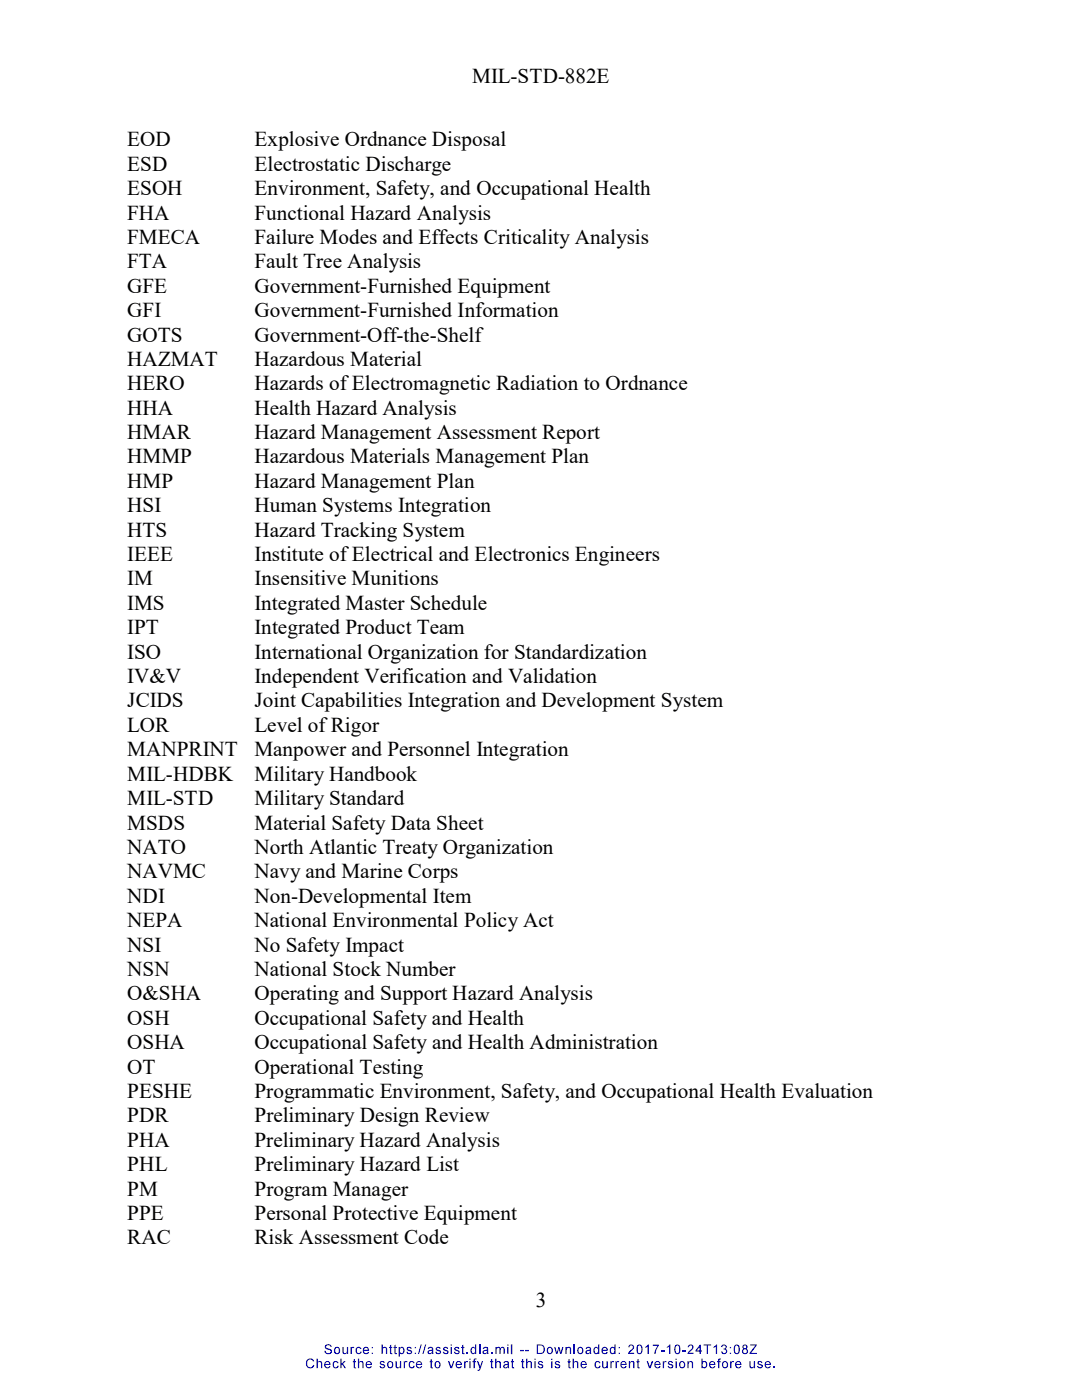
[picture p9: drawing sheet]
<svg xmlns="http://www.w3.org/2000/svg" width="216mm" height="279mm" viewBox="0 0 216 279" stroke-linecap="round" stroke-linejoin="round" font-family="sans-serif">
<defs><g id="words">
<g font-size="4.2">
<text x="94.2" y="16.5">MIL-STD-882E</text>
<text x="25.4" y="29.2">EOD</text>
<text x="50.8" y="29.2">Explosive Ordnance Disposal</text>
<text x="25.4" y="34.1">ESD</text>
<text x="50.8" y="34.1">Electrostatic Discharge</text>
<text x="25.4" y="38.9">ESOH</text>
<text x="50.8" y="38.9">Environment, Safety, and Occupational Health</text>
<text x="25.4" y="43.8">FHA</text>
<text x="50.8" y="43.8">Functional Hazard Analysis</text>
<text x="25.4" y="48.7">FMECA</text>
<text x="25.4" y="53.6">FTA</text>
<text x="50.8" y="48.7">Failure Modes and Effects Criticality Analysis</text>
<text x="50.8" y="53.6">Fault Tree Analysis</text>
<text x="25.4" y="58.4">GFE</text>
<text x="50.8" y="58.4">Government-Furnished Equipment</text>
<text x="25.4" y="63.3">GFI</text>
<text x="50.8" y="63.3">Government-Furnished Information</text>
<text x="25.4" y="68.2">GOTS</text>
<text x="50.8" y="68.2">Government-Off-the-Shelf</text>
<text x="25.4" y="73">HAZMAT</text>
<text x="25.4" y="77.9">HERO</text>
<text x="50.8" y="77.9">Hazards of Electromagnetic Radiation to Ordnance</text>
<text x="50.8" y="73">Hazardous Material</text>
<text x="25.4" y="82.8">HHA</text>
<text x="50.8" y="82.8">Health Hazard Analysis</text>
<text x="25.4" y="87.6">HMAR</text>
<text x="50.8" y="87.6">Hazard Management Assessment Report</text>
<text x="25.4" y="92.5">HMMP</text>
<text x="50.8" y="92.5">Hazardous Materials Management Plan</text>
<text x="25.4" y="97.4">HMP</text>
<text x="50.8" y="97.4">Hazard Management Plan</text>
<text x="25.4" y="102.2">HSI</text>
<text x="25.4" y="107.1">HTS</text>
<text x="50.8" y="107.1">Hazard Tracking System</text>
<text x="50.8" y="102.2">Human Systems Integration</text>
<text x="25.4" y="112">IEEE</text>
<text x="50.8" y="112">Institute of Electrical and Electronics Engineers</text>
<text x="25.4" y="116.8">IM</text>
<text x="50.8" y="116.8">Insensitive Munitions</text>
<text x="25.4" y="121.7">IMS</text>
<text x="50.8" y="121.7">Integrated Master Schedule</text>
<text x="25.4" y="126.6">IPT</text>
<text x="25.4" y="131.4">ISO</text>
<text x="50.8" y="126.6">Integrated Product Team</text>
<text x="50.8" y="131.4">International Organization for Standardization</text>
<text x="25.4" y="136.3">IV&amp;V</text>
<text x="50.8" y="136.3">Independent Verification and Validation</text>
<text x="25.4" y="141.2">JCIDS</text>
<text x="50.8" y="141.2">Joint Capabilities Integration and Development System</text>
<text x="25.4" y="146">LOR</text>
<text x="50.8" y="146">Level of Rigor</text>
<text x="25.4" y="150.9">MANPRINT</text>
<text x="25.4" y="155.8">MIL-HDBK</text>
<text x="50.8" y="150.9">Manpower and Personnel Integration</text>
<text x="50.8" y="155.8">Military Handbook</text>
<text x="25.4" y="160.7">MIL-STD</text>
<text x="50.8" y="160.7">Military Standard</text>
<text x="25.4" y="165.6">MSDS</text>
<text x="50.8" y="165.6">Material Safety Data Sheet</text>
<text x="25.4" y="170.4">NATO</text>
<text x="50.8" y="170.4">North Atlantic Treaty Organization</text>
<text x="25.4" y="175.3">NAVMC</text>
<text x="50.8" y="175.3">Navy and Marine Corps</text>
<text x="25.4" y="180.2">NDI</text>
<text x="25.4" y="185">NEPA</text>
<text x="50.8" y="180.2">Non-Developmental Item</text>
<text x="50.8" y="185">National Environmental Policy Act</text>
<text x="25.4" y="189.9">NSI</text>
<text x="50.8" y="189.9">No Safety Impact</text>
<text x="25.4" y="194.8">NSN</text>
<text x="50.8" y="194.8">National Stock Number</text>
<text x="25.4" y="199.6">O&amp;SHA</text>
<text x="50.8" y="199.6">Operating and Support Hazard Analysis</text>
<text x="25.4" y="204.5">OSH</text>
<text x="25.4" y="209.4">OSHA</text>
<text x="50.8" y="209.4">Occupational Safety and Health Administration</text>
<text x="50.8" y="204.5">Occupational Safety and Health</text>
<text x="25.4" y="214.2">OT</text>
<text x="50.8" y="214.2">Operational Testing</text>
<text x="25.4" y="219.1">PESHE</text>
<text x="50.8" y="219.1">Programmatic Environment, Safety, and Occupational Health Evaluation</text>
<text x="25.4" y="224">PDR</text>
<text x="50.8" y="224">Preliminary Design Review</text>
<text x="25.4" y="228.9">PHA</text>
<text x="25.4" y="233.7">PHL</text>
<text x="50.8" y="233.7">Preliminary Hazard List</text>
<text x="50.8" y="228.9">Preliminary Hazard Analysis</text>
<text x="25.4" y="238.6">PM</text>
<text x="50.8" y="238.6">Program Manager</text>
<text x="25.4" y="243.5">PPE</text>
<text x="50.8" y="243.5">Personal Protective Equipment</text>
<text x="25.4" y="248.3">RAC</text>
<text x="50.8" y="248.3">Risk Assessment Code</text>
<text x="106.9" y="260.8">3</text>
</g>
</g></defs>
<g fill="#00f">
<path d="M65 268.4a.78 .78 0 0 1 1.2 .4h-.2a.43 .43 0 0 0-.5-.4 .43 .43 0 0 0-.4 .5l.4 .2a.61 .61 0 0 1 .7 .7 .61 .61 0 0 1-.8 .5l-.6-.3-.1-.4h.3a.49 .49 0 0 0 .5 .5 .49 .49 0 0 0 .5-.5l-.2-.1a.8 .8 0 0 1-1-.8z"/>
<path d="M68.3 268.8h.3v.8a.34 .34 0 0 0 .3 .5 .34 .34 0 0 0 .3-.5v-.8h.3v1.4h-.3v-.2a.48 .48 0 0 1-.6 .3 .48 .48 0 0 1-.3-.6z"/>
<path d="M69.9 268.8h.2v.2l.5-.2 .1 .1-.1 .2a.29 .29 0 0 0-.4 0 .29 .29 0 0 0 0 .4v.7h-.3z"/>
<path d="M71.1 269l.3-.2h.4l.3 .4h-.2l-.2-.2a.51 .51 0 0 0-.5 .5 .51 .51 0 0 0 .5 .5l.2-.3h.3a.65 .65 0 0 1-.9 .5 .65 .65 0 0 1-.3-.9z"/>
<path d="M76.1 268.3h.3v.7a.49 .49 0 0 1 .5-.2 .49 .49 0 0 1 .4 .5v.9h-.3v-.9a.33 .33 0 0 0-.4-.3 .33 .33 0 0 0-.2 .5v.7h-.3z"/>
<path d="M77.8 268.5l.3-.1v.4h.2v.2h-.2v1h.2v.3a.36 .36 0 0 1-.4-.1 .36 .36 0 0 1-.1-.4v-.8h-.2z"/>
<path d="M78.7 268.5l.3-.1v.4h.2v.2h-.2v1h.2v.3a.36 .36 0 0 1-.4-.1 .36 .36 0 0 1-.1-.4v-.8h-.2z"/>
<path d="M81.3 268.9v-.1a.58 .58 0 0 1 .9 .4h-.3a.25 .25 0 0 0-.3-.2 .25 .25 0 0 0-.2 .3h.1a.51 .51 0 0 1 .6 .2 .51 .51 0 0 1 0 .6l-.4 .2a.45 .45 0 0 1-.6-.5l.3-.1a.3 .3 0 0 0 .3 .3 .3 .3 0 0 0 .3-.2l-.1-.1a.55 .55 0 0 1-.6-.2 .55 .55 0 0 1-.1-.5z"/>
<path d="M83.9 268.3h.3l-.6 1.9h-.2z"/>
<path d="M84.8 268.3h.2l-.5 1.9h-.2z"/>
<path d="M87.1 268.9v-.1a.54 .54 0 0 1 .8 .4h-.2a.23 .23 0 0 0-.3-.2 .23 .23 0 0 0-.2 .3h.1a.53 .53 0 0 1 .6 .2 .53 .53 0 0 1 0 .6 .64 .64 0 0 1-1-.3l.2-.1a.3 .3 0 0 0 .3 .4 .3 .3 0 0 0 .3-.4 .55 .55 0 0 1-.6-.2 .55 .55 0 0 1-.1-.5z"/>
<path d="M88.6 268.9v-.1a.54 .54 0 0 1 .8 .4h-.2a.23 .23 0 0 0-.3-.2 .23 .23 0 0 0-.2 .3h.1a.53 .53 0 0 1 .6 .2 .53 .53 0 0 1 0 .6 .64 .64 0 0 1-1.1-.3l.3-.1a.3 .3 0 0 0 .3 .4 .3 .3 0 0 0 .3-.4 .55 .55 0 0 1-.6-.2 .55 .55 0 0 1-.1-.5z"/>
<path d="M90.9 268.8a.56 .56 0 0 1 .8 .4h-.3a.23 .23 0 0 0-.3-.2 .23 .23 0 0 0-.1 .3 .5 .5 0 0 1 .6 .3 .5 .5 0 0 1-.1 .6l-.3 .1a.46 .46 0 0 1-.6-.5l.2-.1a.29 .29 0 0 0 .4 .4 .29 .29 0 0 0 .2-.4 .53 .53 0 0 1-.6-.1 .53 .53 0 0 1-.1-.6z"/>
<path d="M92.2 268.5l.3-.1v.4h.2v.2h-.2v1h.2v.3a.36 .36 0 0 1-.4-.1 .36 .36 0 0 1-.1-.4v-.8h-.2z"/>
<path d="M93.1 270h.3v.3h-.3z"/>
<path d="M95.5 268.3h.3v2h-.3z"/>
<path d="M98 270h.3v.3h-.3z"/>
<path d="M98.8 268.8h.3v.2a.41 .41 0 0 1 .4-.2 .41 .41 0 0 1 .4 .2l.4-.2 .3 .1 .1 1.3h-.2v-1l-.3-.2-.3 .2v1h-.2l-.1-1a.32 .32 0 0 0-.4-.1 .32 .32 0 0 0-.1 .4v.7h-.3z"/>
<path d="M110.6 268.8h.2l.3 1.1 .3-1.1h.2l.3 1.1 .3-1.1h.2l-.3 1.4h-.3l-.3-1-.2 1h-.3z"/>
<path d="M112.8 268.8h.3v.2a.48 .48 0 0 1 .6-.2 .48 .48 0 0 1 .3 .6v.8h-.3v-.8a.28 .28 0 0 0-.1-.4 .28 .28 0 0 0-.4 .1l-.1 1.1h-.3z"/>
<path d="M114.4 268.3h.3v2h-.3z"/>
<path d="M125.5 268.5a.61 .61 0 0 1 1 .1 .61 .61 0 0 1-.4 .9l-.5 .5h.9v.2h-1.2l.2-.4a1.14 1.14 0 0 0 .7-1.2h-.4l-.2 .3h-.3z"/>
<path d="M128.7 268.8l.8-.5v1.9h-.3v-1.5l-.5 .3z"/>
<path d="M130.3 268.4h1.2l-.5 1.1-.2 .7h-.2v-.3l.6-1.3h-.9z"/>
<path d="M131.8 269.4h.8v.3h-.8z"/>
<path d="M133.1 268.8l.7-.5v1.9h-.3v-1.5l-.4 .3z"/>
<path d="M136.1 269.4h.8v.3h-.8z"/>
<path d="M137.3 268.6a.61 .61 0 0 1 1-.1 .61 .61 0 0 1-.3 1l-.5 .5h.9v.2h-1.2l.1-.4a1.14 1.14 0 0 0 .7-1.2h-.3l-.2 .3h-.3z"/>
<path d="M140.4 268.3h1.5v.2h-.6v1.7h-.3v-1.7h-.6z"/>
<path d="M142.4 268.8l.7-.5v1.9h-.3v-1.5l-.4 .3z"/>
<path d="M144.1 268.4a.53 .53 0 0 1 .7 0 .53 .53 0 0 1 0 .8 .59 .59 0 0 1 0 1 .59 .59 0 0 1-.9-.5h.2a.37 .37 0 0 0 .5 .3 .37 .37 0 0 0 .3-.5 .37 .37 0 0 0-.5-.2v-.2a.31 .31 0 0 0 .4-.2 .31 .31 0 0 0-.3-.4 .31 .31 0 0 0-.4 .4l-.2-.1z"/>
<path d="M149.7 268.3h1.3v.2l-1.1 1.5h1.1v.2h-1.4v-.2l1.1-1.5h-1z"/>
<path d="M61.2 271.4a.86 .86 0 0 1 1.5 .3h-.3a.64 .64 0 0 0-.8-.3 .64 .64 0 0 0-.3 .9 .59 .59 0 0 0 .6 .6 .59 .59 0 0 0 .6-.5l.2 .1a.91 .91 0 0 1-1.2 .5 .91 .91 0 0 1-.4-1.3z"/>
<path d="M63.2 271.1h.2v.7a.49 .49 0 0 1 .6-.2 .49 .49 0 0 1 .3 .6v.8h-.2v-.8a.33 .33 0 0 0-.4-.4 .33 .33 0 0 0-.3 .5v.7h-.2z"/>
<path d="M66.5 271.8l.7-.2 .4 .4-.3 .1-.2-.3a.48 .48 0 0 0-.5 .6 .48 .48 0 0 0 .6 .4l.2-.3 .2 .1a.65 .65 0 0 1-.9 .5 .65 .65 0 0 1-.3-1z"/>
<path d="M67.9 271.1h.3v1.1l.4-.5h.4l-.5 .5 .5 .8h-.3l-.4-.7-.1 .7h-.3z"/>
<path d="M70.6 271.3l.2-.1v.5h.2v.2h-.2v.9l.2 .1 .1 .2a.36 .36 0 0 1-.4-.1 .36 .36 0 0 1-.1-.3v-.8h-.2z"/>
<path d="M71.4 271.1h.3v.7a.49 .49 0 0 1 .6-.2 .49 .49 0 0 1 .3 .6v.8h-.3v-.8a.33 .33 0 0 0-.4-.4 .33 .33 0 0 0-.2 .5v.7h-.3z"/>
<path d="M75.9 271.7h.1a.56 .56 0 0 1 .8 .3h-.3a.26 .26 0 0 0-.2-.2 .26 .26 0 0 0-.3 .3l.2 .1a.53 .53 0 0 1 .5 .1 .53 .53 0 0 1 .1 .6 .61 .61 0 0 1-1.1-.3h.3a.3 .3 0 0 0 .3 .3 .3 .3 0 0 0 .3-.3l-.2-.1a.51 .51 0 0 1-.5-.2 .51 .51 0 0 1 0-.6z"/>
<path d="M78.9 271.7h.3v.7a.34 .34 0 0 0 .3 .5 .34 .34 0 0 0 .3-.5v-.7h.3v1.3h-.3v-.2a.47 .47 0 0 1-.6 .3 .47 .47 0 0 1-.3-.6z"/>
<path d="M80.6 271.7h.2v.1l.2-.2 .3 .1-.1 .2-.2-.1-.2 .2v1h-.2z"/>
<path d="M81.7 271.8l.7-.2 .3 .4-.2 .1-.1-.2a.46 .46 0 0 0-.6 .5 .46 .46 0 0 0 .6 .4l.1-.3 .3 .1a.67 .67 0 0 1-1 .4 .67 .67 0 0 1-.2-1.1z"/>
<path d="M85.9 271.3l.2-.1v.5h.3v.2h-.3v.9l.3 .1v.2a.36 .36 0 0 1-.4-.1 .36 .36 0 0 1-.1-.3v-.8h-.2z"/>
<path d="M89.4 271.7h.3l.3 1.1 .4-1.1h.3l-.5 1.3h-.3z"/>
<path d="M92.6 271.7h.2v.1l.2-.2 .4 .1-.1 .2-.2-.1-.2 .2v1h-.3z"/>
<path d="M94.6 271.2l.5-.1v.2l-.4 .1v.3h.3v.2h-.3v1.1h-.2v-1.1h-.2v-.2h.2z"/>
<path d="M95.2 271.7h.2l.4 1 .3-1h.3l-.5 1.4a.36 .36 0 0 1-.2 .4 .36 .36 0 0 1-.5-.2h.4l.1-.3z"/>
<path d="M98 271.3l.2-.1v.5h.2v.2h-.2v.9l.2 .1 .1 .2a.36 .36 0 0 1-.4-.1 .36 .36 0 0 1-.1-.3v-.8h-.2z"/>
<path d="M98.8 271.1h.3v.7a.49 .49 0 0 1 .5-.2 .49 .49 0 0 1 .3 .6v.8h-.2v-.8a.33 .33 0 0 0-.4-.4 .33 .33 0 0 0-.2 .5v.7h-.3z"/>
<path d="M102.1 271.3l.3-.1v.5h.2v.2h-.2v.9l.2 .1v.2a.36 .36 0 0 1-.4-.1 .36 .36 0 0 1-.1-.3v-.8h-.2z"/>
<path d="M104.1 271.3l.3-.1v.5h.2v.2h-.2v.8l.2 .4a.36 .36 0 0 1-.3-.1 .36 .36 0 0 1-.2-.3v-.8h-.1z"/>
<path d="M105 271.1h.2v.7a.48 .48 0 0 1 .6-.2 .48 .48 0 0 1 .3 .6v.8h-.2v-.8a.33 .33 0 0 0-.4-.4 .33 .33 0 0 0-.3 .5v.7h-.2z"/>
<path d="M107.5 271.7a.52 .52 0 0 1 .8 .3h-.2a.23 .23 0 0 0-.3-.2 .23 .23 0 0 0-.2 .3h.1a.59 .59 0 0 1 .7 .8 .65 .65 0 0 1-1.1-.3h.2a.29 .29 0 0 0 .3 .3 .29 .29 0 0 0 .3-.4h-.1a.51 .51 0 0 1-.6-.2 .51 .51 0 0 1 .1-.6z"/>
<path d="M110.9 271.7a.54 .54 0 0 1 .8 .3h-.2a.23 .23 0 0 0-.3-.2 .23 .23 0 0 0-.2 .3l.1 .1a.52 .52 0 0 1 .5 .1 .52 .52 0 0 1 .1 .6 .61 .61 0 0 1-1-.3h.2a.28 .28 0 0 0 .3 .3 .28 .28 0 0 0 .3-.4h-.1a.52 .52 0 0 1-.7-.6z"/>
<path d="M113.4 271.3l.3-.1v.5h.2v.2h-.2v.9l.2 .1v.2a.36 .36 0 0 1-.4-.1 .36 .36 0 0 1-.1-.3v-.8h-.2z"/>
<path d="M114.3 271.1h.2v.7a.49 .49 0 0 1 .6-.2 .49 .49 0 0 1 .3 .6v.8h-.3v-.8a.33 .33 0 0 0-.3-.4 .33 .33 0 0 0-.3 .5v.7h-.2z"/>
<path d="M118.8 271.8l.7-.2 .3 .4-.3 .1v-.2a.46 .46 0 0 0-.6 .5 .46 .46 0 0 0 .6 .4l.1-.3 .2 .1a.67 .67 0 0 1-.9 .4 .67 .67 0 0 1-.2-1.1z"/>
<path d="M120.1 271.7h.3v.7a.34 .34 0 0 0 .3 .5 .34 .34 0 0 0 .3-.5v-.7h.3v1.3h-.3v-.2a.47 .47 0 0 1-.5 .3 .47 .47 0 0 1-.4-.6z"/>
<path d="M121.8 271.7h.2v.1l.2-.2 .4 .1-.1 .2-.3-.1-.1 .2-.1 1h-.2z"/>
<path d="M122.8 271.7h.2v.1l.3-.2 .3 .1-.1 .2-.2-.1-.2 .2v1h-.3z"/>
<path d="M125.5 271.7h.2v.2a.48 .48 0 0 1 .6-.3 .48 .48 0 0 1 .3 .6v.8h-.2v-.8a.3 .3 0 0 0-.2-.3 .3 .3 0 0 0-.3 0l-.2 1.1h-.2z"/>
<path d="M127.2 271.3l.2-.1v.5h.2v.2h-.2v.9l.2 .1 .1 .2a.36 .36 0 0 1-.4-.1 .36 .36 0 0 1-.1-.3v-.8h-.2z"/>
<path d="M129 271.7h.3l.4 1.1 .3-1.1h.3l-.5 1.3h-.3z"/>
<path d="M132.2 271.7h.3v.1l.2-.2 .3 .1-.1 .2-.2-.1-.2 .2v1h-.3z"/>
<path d="M133.4 271.8l.1-.1a.55 .55 0 0 1 .8 .3h-.3a.24 .24 0 0 0-.3-.2 .24 .24 0 0 0-.1 .3l.1 .1a.5 .5 0 0 1 .5 .2 .5 .5 0 0 1 0 .6 .62 .62 0 0 1-1-.4h.3a.28 .28 0 0 0 .3 .3 .28 .28 0 0 0 .2-.4h-.1a.52 .52 0 0 1-.6-.6z"/>
<path d="M137.2 271.7h.2v.2a.48 .48 0 0 1 .6-.3 .48 .48 0 0 1 .3 .6v.8h-.3v-.8a.3 .3 0 0 0-.1-.3 .3 .3 0 0 0-.4 0l-.1 1.1h-.2z"/>
<path d="M143.4 271.1h.5l-.1 .2-.2 .1v.3h.2v.2h-.2v1.1h-.3v-1.1h-.2v-.2h.2z"/>
<path d="M145.7 271.7h.2v.1l.3-.2 .3 .1-.1 .2-.2-.1-.2 .2v1h-.3z"/>
<path d="M149.5 271.7h.3v.7a.34 .34 0 0 0 .3 .5 .34 .34 0 0 0 .3-.5v-.7h.3v1.3h-.3v-.2a.47 .47 0 0 1-.6 .3 .47 .47 0 0 1-.3-.6z"/>
<path d="M151.3 271.7a.56 .56 0 0 1 .8 .3h-.2a.26 .26 0 0 0-.3-.2 .26 .26 0 0 0-.2 .3l.1 .1a.53 .53 0 0 1 .6 .1 .53 .53 0 0 1 0 .6 .61 .61 0 0 1-1-.3h.2a.3 .3 0 0 0 .3 .3 .3 .3 0 0 0 .4-.3l-.2-.1a.51 .51 0 0 1-.6-.2 .51 .51 0 0 1 .1-.6z"/>
<path d="M154.3 272.8h.3v.2h-.3z"/>
<path d="M66.8 268.9a.72 .72 0 0 0-.1 1 .72 .72 0 0 0 .9 .3 .71 .71 0 0 0 .2-1 .71 .71 0 0 0-1-.3zM67 269.1l.1-.1a.5 .5 0 0 1 .5 .5 .5 .5 0 0 1-.5 .5l-.2-.5z"/>
<path d="M72.6 269a.71 .71 0 0 0 0 1.1 .71 .71 0 0 0 1.1-.3h-.3a.4 .4 0 0 1-.5 .2 .4 .4 0 0 1-.3-.4h1.1a.65 .65 0 0 0-.4-.7 .65 .65 0 0 0-.7 .1zM72.9 269h.3l.2 .4h-.8z"/>
<path d="M74.2 268.8v.3h.2v-.3zM74.2 270v.2h.2v-.2z"/>
<path d="M79.5 268.8v2h.3v-.7a.63 .63 0 0 0 .9-.1 .63 .63 0 0 0-.1-.8 .45 .45 0 0 0-.3-.4 .45 .45 0 0 0-.5 .2v-.2zM80 269a.5 .5 0 0 1 .5 .5 .5 .5 0 0 1-.5 .5l-.2-.5z"/>
<path d="M82.8 268.8v.3h.2v-.3zM82.8 270v.2h.2v-.2z"/>
<path d="M85.5 268.9l-.2 .3h.3a.3 .3 0 0 1 .3-.2 .3 .3 0 0 1 .3 .3l-.4 .1a.46 .46 0 0 0-.5 .4 .46 .46 0 0 0 .3 .5 .46 .46 0 0 0 .6-.3l.1 .2h.2l-.1-.3a.78 .78 0 0 0-.3-1.1zM85.6 269.7l.6-.2a.34 .34 0 0 1-.2 .5 .34 .34 0 0 1-.4-.2z"/>
<path d="M89.9 268.3v.3h.3v-.3zM89.9 268.8v1.4h.3v-1.4z"/>
<path d="M94 269a.7 .7 0 0 0-.1 .8 .7 .7 0 0 0 .8 .4l.1-.2v.2h.2v-1.9h-.2v.7l-.4-.2zM94.3 269a.5 .5 0 0 1 .5 .5 .5 .5 0 0 1-.5 .5l-.2-.5z"/>
<path d="M96.5 268.9l-.2 .3h.3a.3 .3 0 0 1 .3-.2 .3 .3 0 0 1 .3 .3l-.4 .1a.46 .46 0 0 0-.5 .4 .46 .46 0 0 0 .3 .5 .46 .46 0 0 0 .6-.3v.2h.3l-.1-.3a.99 .99 0 0 0-.2-1.1zM96.6 269.7l.6-.2a.32 .32 0 0 1-.2 .6 .32 .32 0 0 1-.4-.4z"/>
<path d="M101.2 268.3v.3h.3v-.3zM101.2 268.8v1.4h.3v-1.4z"/>
<path d="M107.1 268.3v1.9h.7a.95 .95 0 0 0 .9-1 .95 .95 0 0 0-.9-.9zM107.4 268.5a.83 .83 0 0 1 1 .4 .83 .83 0 0 1-.2 1l-.8 .1z"/>
<path d="M109.3 268.9a.72 .72 0 0 0-.2 1 .72 .72 0 0 0 .9 .3 .71 .71 0 0 0 .3-1 .71 .71 0 0 0-1-.3zM109.5 269.1l.1-.1a.5 .5 0 0 1 .5 .5 .5 .5 0 0 1-.5 .5l-.3-.5z"/>
<path d="M115.4 268.9a.73 .73 0 0 0-.2 1 .73 .73 0 0 0 .9 .3 .72 .72 0 0 0 .3-1 .72 .72 0 0 0-1-.3zM115.5 269.1a.49 .49 0 0 1 .7 .3 .49 .49 0 0 1-.4 .6l-.3-.2z"/>
<path d="M117 268.9l-.2 .3h.3a.3 .3 0 0 1 .3-.2 .3 .3 0 0 1 .3 .3l-.4 .1a.46 .46 0 0 0-.5 .4 .46 .46 0 0 0 .3 .5 .46 .46 0 0 0 .6-.3l.1 .2h.2l-.1-.3a.78 .78 0 0 0-.3-1.1zM117.1 269.7l.6-.2a.32 .32 0 0 1-.2 .5 .32 .32 0 0 1-.4-.3z"/>
<path d="M118.5 269a.7 .7 0 0 0-.1 .9 .7 .7 0 0 0 .8 .3l.1-.2v.2h.3v-1.9h-.3v.7l-.3-.2zM118.8 269a.5 .5 0 0 1 .5 .5 .5 .5 0 0 1-.4 .5l-.2-.5z"/>
<path d="M120.2 269a.71 .71 0 0 0 0 1.1 .71 .71 0 0 0 1.1-.3h-.3a.4 .4 0 0 1-.4 .2 .4 .4 0 0 1-.3-.4h1a.65 .65 0 0 0-.3-.7 .65 .65 0 0 0-.8 .1zM120.4 269.1l.4-.1 .2 .4h-.7z"/>
<path d="M121.8 269a.7 .7 0 0 0-.1 .9 .7 .7 0 0 0 .8 .3l.1-.2v.2h.3v-1.9h-.3v.7l-.4-.2zM122.1 269a.5 .5 0 0 1 .5 .5 .5 .5 0 0 1-.5 .5l-.2-.5z"/>
<path d="M123.4 268.8v.3h.3v-.3zM123.4 270v.2h.3v-.2z"/>
<path d="M127.1 268.6a1.72 1.72 0 0 0 .2 1.6 .69 .69 0 0 0 .8-.1 .69 .69 0 0 0 .1-.8 .67 .67 0 0 0-.2-.8 .67 .67 0 0 0-.9 .1zM127.3 268.6l.3-.1a.95 .95 0 0 1 0 1.5 1.09 1.09 0 0 1-.3-1.4z"/>
<path d="M134.7 268.6a1.37 1.37 0 0 0 .3 1.6 .89 .89 0 0 0 .7-1.3 .56 .56 0 0 0-.4-.5 .56 .56 0 0 0-.6 .2zM135 268.6l.2-.1a1.07 1.07 0 0 1 .1 1.5h-.1a.98 .98 0 0 1-.2-1.4z"/>
<path d="M139.7 268.4l-.9 1.1v.2h.8v.5h.2v-.5h.3v-.2h-.3v-1.1zM139.6 268.9v.6h-.5z"/>
<path d="M145.6 268.8v.3h.3v-.3zM145.6 270v.2h.3v-.2z"/>
<path d="M146.6 268.6a1.35 1.35 0 0 0 .3 1.6 .9 .9 0 0 0 .7-1.3 .56 .56 0 0 0-.4-.5 .56 .56 0 0 0-.6 .2zM146.9 268.6l.1-.1a1.04 1.04 0 0 1 .2 1.5h-.2a.98 .98 0 0 1-.1-1.4z"/>
<path d="M148.3 268.5l-.2 .4 .3 .3a.55 .55 0 0 0-.2 .8 .55 .55 0 0 0 .9 0 .55 .55 0 0 0-.2-.8 .49 .49 0 0 0 .1-.7 .49 .49 0 0 0-.7 0zM148.4 268.8a.28 .28 0 0 1 .5 0 .28 .28 0 0 1-.5 0zM148.3 269.7a.37 .37 0 0 1 .7 0 .37 .37 0 0 1-.7 0z"/>
<path d="M64.9 271.8a.71 .71 0 0 0 0 1.1 .71 .71 0 0 0 1.1-.2l-.3-.1a.4 .4 0 0 1-.5 .3 .4 .4 0 0 1-.3-.5h1.1a.65 .65 0 0 0-.4-.7 .65 .65 0 0 0-.7 .1zM65.1 271.9h.4l.2 .3h-.8z"/>
<path d="M73.1 271.8a.71 .71 0 0 0 0 1.1 .71 .71 0 0 0 1.1-.2l-.2-.1a.4 .4 0 0 1-.5 .3 .4 .4 0 0 1-.3-.5h1a.65 .65 0 0 0-.3-.7 .65 .65 0 0 0-.8 .1zM73.3 271.9h.4l.3 .3h-.8z"/>
<path d="M77.4 271.8a.72 .72 0 0 0-.1 1 .72 .72 0 0 0 1 .1 .72 .72 0 0 0 .1-1 .72 .72 0 0 0-1-.1zM77.6 271.9a.49 .49 0 0 1 .7 .4 .49 .49 0 0 1-.4 .6l-.4-.2z"/>
<path d="M83.1 271.8a.71 .71 0 0 0 .1 1.1 .71 .71 0 0 0 1-.2l-.2-.1a.4 .4 0 0 1-.5 .3 .4 .4 0 0 1-.3-.5h1a.65 .65 0 0 0-.3-.7 .65 .65 0 0 0-.8 .1zM83.4 271.9h.4l.2 .3h-.8z"/>
<path d="M87 271.7a.72 .72 0 0 0-.3 1 .72 .72 0 0 0 1.1 .2 .74 .74 0 0 0 .1-.9 .74 .74 0 0 0-.9-.3zM87 271.9a.49 .49 0 0 1 .7 .4 .49 .49 0 0 1-.4 .6l-.3-.3z"/>
<path d="M91.1 271.8a.71 .71 0 0 0 0 1.1 .71 .71 0 0 0 1.1-.2l-.3-.1a.4 .4 0 0 1-.5 .3 .4 .4 0 0 1-.3-.5h1.1a.65 .65 0 0 0-.4-.7 .65 .65 0 0 0-.7 .1zM91.3 271.9h.4l.2 .3h-.8z"/>
<path d="M93.6 271.1v.3h.3v-.3zM93.6 271.7v1.4h.3v-1.4z"/>
<path d="M100.5 271.8v.2l.2 .1a.3 .3 0 0 1 .3-.3 .3 .3 0 0 1 .3 .4h-.2a.5 .5 0 0 0-.6 .2 .5 .5 0 0 0 .2 .7h.3l.3-.2 .1 .1h.2v-.3a.91 .91 0 0 0-.3-1l-.4-.1zM100.7 272.5l.6-.1a.33 .33 0 0 1-.2 .5 .33 .33 0 0 1-.4-.4z"/>
<path d="M106.6 271.1v.3h.3v-.3zM106.6 271.7v1.4h.3v-1.4z"/>
<path d="M110 271.1v.3h.2v-.3zM110 271.7v1.4h.2v-1.4z"/>
<path d="M116 271.8a.69 .69 0 0 0 0 1.1 .69 .69 0 0 0 1.1-.2l-.3-.1a.4 .4 0 0 1-.4 .3 .4 .4 0 0 1-.3-.5h1a.65 .65 0 0 0-.3-.7 .65 .65 0 0 0-.8 .1zM116.2 271.9h.4l.2 .3h-.7z"/>
<path d="M124 271.8a.71 .71 0 0 0 0 1.1 .71 .71 0 0 0 1.1-.2l-.3-.1a.4 .4 0 0 1-.5 .3 .4 .4 0 0 1-.3-.5h1.1a.65 .65 0 0 0-.4-.7 .65 .65 0 0 0-.7 .1zM124.2 271.9h.4l.2 .3h-.8z"/>
<path d="M130.7 271.8a.71 .71 0 0 0 .1 1.1 .71 .71 0 0 0 1-.2l-.2-.1a.4 .4 0 0 1-.5 .3 .4 .4 0 0 1-.3-.5h1a.65 .65 0 0 0-.3-.7 .65 .65 0 0 0-.8 .1zM130.9 271.9h.5l.2 .3h-.8z"/>
<path d="M134.8 271.1v.3h.2v-.3zM134.8 271.7v1.4h.2v-1.4z"/>
<path d="M135.7 271.8a.72 .72 0 0 0-.1 1 .72 .72 0 0 0 1 .1 .72 .72 0 0 0 .1-1 .72 .72 0 0 0-1-.1zM135.8 271.9a.49 .49 0 0 1 .7 .4 .49 .49 0 0 1-.4 .6l-.3-.2z"/>
<path d="M140 271.1v2h.2v-.2a.64 .64 0 0 0 .9-.1 .64 .64 0 0 0-.1-.9l-.3-.3-.5 .2v-.7zM140.3 271.9a.44 .44 0 0 1 .6 .2 .44 .44 0 0 1-.1 .6l-.1 .1a.46 .46 0 0 1-.5-.2 .46 .46 0 0 1 0-.5z"/>
<path d="M141.6 271.8a.71 .71 0 0 0 .1 1.1 .71 .71 0 0 0 1-.2l-.2-.1a.4 .4 0 0 1-.5 .3 .4 .4 0 0 1-.3-.5h1a.65 .65 0 0 0-.3-.7 .65 .65 0 0 0-.8 .1zM141.9 271.9h.4l.2 .3h-.8z"/>
<path d="M144.2 271.8a.72 .72 0 0 0-.1 1 .72 .72 0 0 0 1 .1 .72 .72 0 0 0 .1-1 .72 .72 0 0 0-1-.1zM144.4 271.9a.49 .49 0 0 1 .7 .4 .49 .49 0 0 1-.4 .6l-.4-.2z"/>
<path d="M146.9 271.8a.71 .71 0 0 0 0 1.1 .71 .71 0 0 0 1.1-.2l-.3-.1a.4 .4 0 0 1-.5 .3 .4 .4 0 0 1-.3-.5h1.1a.65 .65 0 0 0-.4-.7 .65 .65 0 0 0-.7 .1zM147.1 271.9h.4l.2 .3h-.8z"/>
<path d="M152.7 271.8a.69 .69 0 0 0 .1 1.1 .69 .69 0 0 0 1-.2l-.2-.1a.4 .4 0 0 1-.5 .3 .4 .4 0 0 1-.3-.5h1a.65 .65 0 0 0-.3-.7 .65 .65 0 0 0-.8 .1zM153 271.9h.4l.2 .3h-.8z"/>
</g>
<path d="M101.9 268.3h.3v2h-.3zM103.8 269.4h.7v.3h-.7zM104.8 269.4h.7v.3h-.7z" fill-rule="evenodd" fill="#00f"/>
<use href="#words"/>
</svg>
